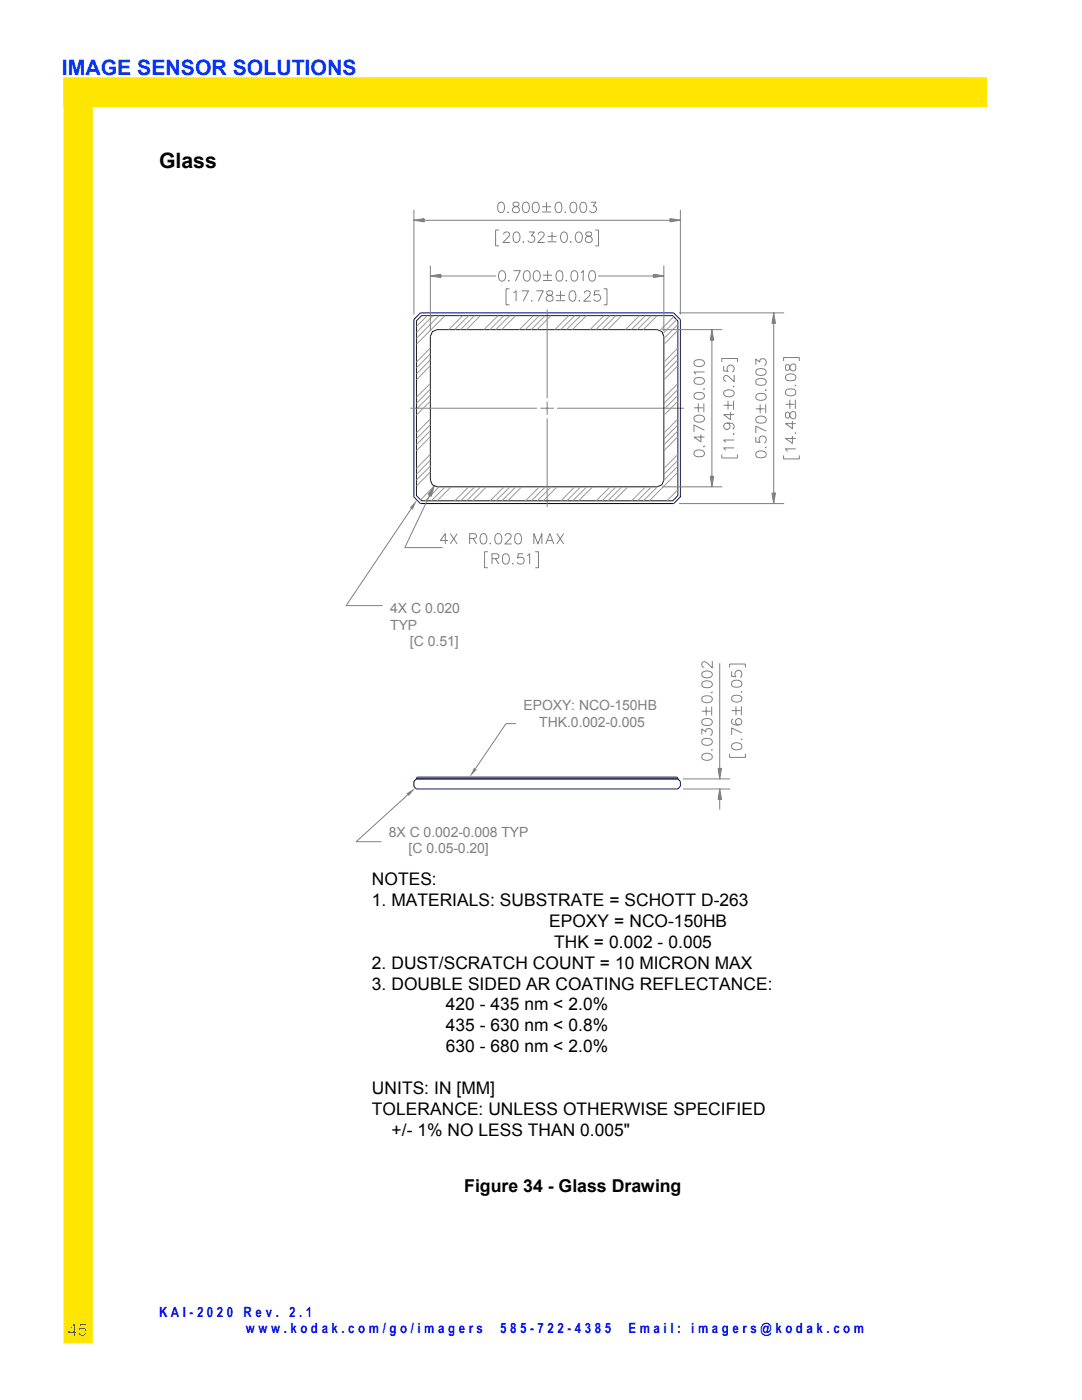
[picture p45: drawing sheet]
<svg xmlns="http://www.w3.org/2000/svg" width="216mm" height="279mm" viewBox="0 0 216 279" stroke-linecap="round" stroke-linejoin="round" font-family="sans-serif">
<defs><g id="words">
<text font-size="4.2" fill="#0035ff" x="12.3" y="14.9">IMAGE SENSOR SOLUTIONS</text>
<text font-size="4.2" x="31.7" y="33.6">Glass</text>
<g font-size="3.5">
<text x="74.2" y="176.6">NOTES:</text>
<text x="74.2" y="180.8">1. MATERIALS: SUBSTRATE = SCHOTT D-263</text>
<text x="109.6" y="185">EPOXY = NCO-150HB</text>
<text x="110.6" y="189.1">THK = 0.002 - 0.005</text>
<text x="74.2" y="193.3">2. DUST/SCRATCH COUNT = 10 MICRON MAX</text>
<text x="74.2" y="197.5">3. DOUBLE SIDED AR COATING REFLECTANCE:</text>
<text x="89" y="201.7">420 - 435 nm &lt; 2.0%</text>
<text x="89" y="205.8">435 - 630 nm &lt; 0.8%</text>
<text x="89" y="210">630 - 680 nm &lt; 2.0%</text>
<text x="74.2" y="218.3">UNITS: IN [MM]</text>
<text x="74.2" y="222.5">TOLERANCE: UNLESS OTHERWISE SPECIFIED</text>
<text x="78.2" y="226.7">+/- 1% NO LESS THAN 0.005&quot;</text>
<text x="92.6" y="237.9">Figure 34 - Glass Drawing</text>
</g>
<text font-size="3.5" fill="#f00" x="13.6" y="266.6">45</text>
<g font-size="2.8" fill="#808080">
<text x="77.9" y="122.3">4X C 0.020</text>
<text x="77.9" y="125.7">TYP</text>
<text x="81.8" y="129">[C 0.51]</text>
<text x="104.5" y="141.7">EPOXY: NCO-150HB</text>
<text x="107.6" y="145">THK.0.002-0.005</text>
<text x="77.6" y="167">8X C 0.002-0.008 TYP</text>
<text x="81.5" y="170.3">[C 0.05-0.20]</text>
</g>
<g font-size="2.8" fill="#00f">
<text x="31.7" y="262.8">K A I - 2 0 2 0</text>
<text x="48.6" y="262.8">R e v .</text>
<text x="57.7" y="262.8">2 . 1</text>
<text x="49.1" y="266">w w w . k o d a k . c o m / g o / i m a g e r s</text>
<text x="99.8" y="266">5 8 5 - 7 2 2 - 4 3 8 5</text>
<text x="125.4" y="266">E m a i l :</text>
<text x="137.9" y="266">i m a g e r s @ k o d a k . c o m</text>
</g>
</g></defs>
<path d="M12.7 18.4h184.1M15.6 15.6v252.5" fill="none" stroke="#ffe600" stroke-width="5.8" stroke-linecap="butt"/>
<path d="M84.1 63h50.1l1.1 1v34.9l-1.1 1h-50.1l-1-1v-34.9zM86.3 66.2l.9-.4h43.9l1 .4 .4 .9v28.7l-.4 1-1 .4h-43.9l-.9-.4-.4-1v-28.7zM83.2 155.2l51.9-.1 .2 .3h-52.2z" fill="none" stroke="#1a1a1a" stroke-width=".2"/>
<path d="M82.6 63.8l1.3-1.4h50.5l1.4 1.4M82.6 63.8v35.4M135.8 63.8v35.4l-1.4 1.3h-50.5l-1.3-1.3M82.6 156l.5-.6h52.2l.5 .6v.9l-.5 .6h-52.2l-.5-.6M82.6 156v.9" fill="none" stroke="#000080" stroke-width=".2"/>
<path d="M109.2 61.8v17.7M81.9 81.5h25.3M107.8 81.5h2.7M109.2 80.1v2.7M109.2 83.5v17.7M111.2 81.5h25.3" fill="none" stroke="#808080" stroke-width=".2"/>
<g fill="none" stroke="#9a9a9a" stroke-width=".2">
<path d="M85.3 63l-2.2 2.2M85.9 76.5l-2.8 2.8M85.9 69.4l-2.8 2.9M85.9 77.7l-2.8 2.8M85.9 70.6l-2.8 2.8M85.9 78.9l-2.8 2.8M85.9 71.8l-2.8 2.8M85.9 73l-2.8 2.8M86.4 63l-3.3 3.3M87.6 63l-4.5 4.5M88.8 63l-5.7 5.7M92.3 63l-2.8 2.8"/>
<path d="M93.5 63l-2.8 2.8M94.7 63l-2.8 2.8M95.9 63l-2.8 2.8M99.4 63l-2.8 2.8M100.5 63l-2.8 2.8M101.7 63l-2.8 2.8M102.9 63l-2.8 2.8M106.4 63l-2.8 2.8M107.6 63l-2.8 2.8M108.8 63l-2.8 2.8M110 63l-2.8 2.8M113.5 63l-2.8 2.8"/>
<path d="M114.7 63l-2.8 2.8M115.8 63l-2.8 2.8M117 63l-2.8 2.8M120.5 63l-2.8 2.8M121.7 63l-2.8 2.8M122.9 63l-2.8 2.8M124.1 63l-2.8 2.8M127.6 63l-2.8 2.8M128.8 63l-2.8 2.8M130 63l-2.8 2.8M131.1 63l-2.8 2.8M134.4 63.2l-2.7 2.8"/>
<path d="M135 63.8l-2.7 2.7M135.3 76.5l-2.8 2.9M135.3 69.4l-2.8 2.9M135.3 77.7l-2.8 2.8M135.3 70.6l-2.8 2.8M135.3 78.9l-2.8 2.8M135.3 71.8l-2.8 2.8M135.3 64.8l-2.8 2.8M135.3 73l-2.8 2.8M135.3 66l-2.8 2.7M85.9 90.7l-2.8 2.8M85.9 83.6l-2.8 2.8"/>
<path d="M85.9 91.8l-2.8 2.9M85.9 84.8l-2.8 2.8M85.9 93l-2.8 2.8M85.9 86l-2.8 2.8M85.9 94.2l-2.8 2.8M85.9 87.1l-2.8 2.8M85.9 80.1l-2.8 2.7M86.6 97l-2.7 2.8M87.7 97.2l-2.8 2.7M88.8 97.2l-2.8 2.7M90 97.2l-2.8 2.7M93.5 97.2l-2.8 2.7"/>
<path d="M94.7 97.2l-2.8 2.7M95.9 97.2l-2.8 2.7M97.1 97.2l-2.8 2.7M100.6 97.2l-2.8 2.7M101.8 97.2l-2.8 2.7M102.9 97.2l-2.8 2.7M104.1 97.2l-2.8 2.7M107.6 97.2l-2.7 2.7M108.8 97.2l-2.8 2.7M110 97.2l-2.8 2.7M111.2 97.2l-2.8 2.7M114.7 97.2l-2.8 2.7"/>
<path d="M115.9 97.2l-2.8 2.7M117.1 97.2l-2.8 2.7M118.3 97.2l-2.9 2.7M121.8 97.2l-2.8 2.7M122.9 97.2l-2.8 2.7M124.1 97.2l-2.8 2.7M125.3 97.2l-2.8 2.7M128.8 97.2l-2.8 2.7M130 97.2l-2.8 2.7M131.2 97.2l-2.8 2.7M135.3 97.8l-2.2 2.1M135.3 90.7l-2.8 2.8"/>
<path d="M135.3 83.6l-2.8 2.8M135.3 91.9l-2.8 2.8M135.3 84.8l-2.8 2.8M135.3 93l-2.9 2.9M135.3 86l-2.8 2.8M135.3 94.2l-5.7 5.7M135.3 87.1l-2.8 2.9M135.3 80.1l-2.8 2.8"/>
</g>
<path d="M85.9 55.1l2.1-.4v.7zM130.4 54.7v.7l2.1-.3z" fill-rule="evenodd" fill="#808080"/>
<g fill="none" stroke="#808080" stroke-width=".2">
<path d="M85.9 55.1l2.1-.4v.7zM85.9 53v13.1M88 55.1h11M99.8 54.1a.64 .64 0 0 1 1 .3 1.33 1.33 0 0 1-.5 1.7h-.2a1.29 1.29 0 0 1-.3-2zM101.6 55.9v.2l.1-.1M101.7 57.6h-.7v3.2h.7M102.4 54h1.4l-1 2.1M102.4 58.4l.6-.4v2.1M104.1 58h1.4l-1.1 2.1M104.7 54.1a.64 .64 0 0 1 1 .3 1.89 1.89 0 0 1-.2 1.6 .62 .62 0 0 1-1-.3 1.52 1.52 0 0 1 .2-1.6zM106.1 59.9v.2l.1-.1M106.7 54.1a.62 .62 0 0 1 1 .3 1.06 1.06 0 0 1-.7 1.7 1.29 1.29 0 0 1-.3-2z"/>
<path d="M107 58h1.4l-1 2.1M108.4 56h1.8M108.4 54.9h1.8M109.2 58.1a.47 .47 0 0 0 .2 .8 .8 .8 0 0 1 .9 .8 .71 .71 0 0 1-.8 .4 .71 .71 0 0 1-.5-.7 .99 .99 0 0 1 1-.5 .47 .47 0 0 0 .2-.8l-.3-.1zM109.3 54v1.8M110.9 58.9h1.9M111.3 54.1a.65 .65 0 0 1 .9 .3 1.89 1.89 0 0 1-.2 1.6 .62 .62 0 0 1-.9-.3 1.52 1.52 0 0 1 .2-1.6zM111.8 58v1.8M113 55.9l-.1 .1 .1 .1 .1-.1M113.9 58.1a.62 .62 0 0 1 .9 .3 1.05 1.05 0 0 1-.7 1.7 1.29 1.29 0 0 1-.2-2zM114.2 54.1a.64 .64 0 0 1 1 .3 1.33 1.33 0 0 1-.5 1.7h-.2a.93 .93 0 0 1-.6-1.2zM115.6 59.9l-.1 .1 .1 .1 .1-.1"/>
<path d="M115.9 54.4l.5-.4v2.1M116.6 58.5l.1-.3a.72 .72 0 0 1 1 0 .77 .77 0 0 1-.2 .9l-1 1h1.4M117.8 54.1a.6 .6 0 0 1 .9 .3 1.35 1.35 0 0 1-.4 1.7h-.3a1.29 1.29 0 0 1-.2-2zM119.3 55.1h11.1M119.7 58h-1l-.1 .9a.74 .74 0 0 1 1.1 0 .74 .74 0 0 1-.1 1.1 .74 .74 0 0 1-1.1-.3M120.4 57.6h.7v3.2h-.7M130.4 54.7l2.1 .4-2.1 .3zM132.5 53v13.1M110.9 60h1.9"/>
</g>
<path d="M82.6 43.9l2-.3 .1 .7zM133.7 43.6v.7l2.1-.4z" fill-rule="evenodd" fill="#808080"/>
<g fill="none" stroke="#808080" stroke-width=".2">
<path d="M82.6 43.9l2-.3 .1 .7zM82.6 41.9v20.9M84.6 44h49.1M99.6 40.5a.62 .62 0 0 1 1 .2 1.06 1.06 0 0 1-.7 1.7 1.39 1.39 0 0 1-.3-1.9zM99.6 45.9h-.7v3.2h.7M100.5 46.8l.1-.3 .3-.2h.4l.3 .2a.68 .68 0 0 1-.2 .8l-1 1.1h1.4M101.4 42.2v.2l.1-.1M102.4 40.5a.42 .42 0 0 0 .3 .6 .85 .85 0 0 1 .9 .9 .72 .72 0 0 1-.8 .5 .72 .72 0 0 1-.5-.8 1.26 1.26 0 0 1 1.1-.6l.1-.4a.73 .73 0 0 0-1.1-.2zM102.7 46.4a.62 .62 0 0 1 .9 .3 1.06 1.06 0 0 1-.7 1.7 .93 .93 0 0 1-.5-1.2v-.5zM104.4 48.2v.2l.1-.1M104.5 40.5a.62 .62 0 0 1 1 .2 1.06 1.06 0 0 1-.7 1.7 1.3 1.3 0 0 1-.3-1.9zM105.5 46.3h1.1l-.6 .8a.7 .7 0 0 1 .6 1 .7 .7 0 0 1-1.1 .1l-.2-.2"/>
<path d="M106.5 40.5a.62 .62 0 0 1 1 .2 1.06 1.06 0 0 1-.7 1.7 1.3 1.3 0 0 1-.3-1.9zM107.4 46.8l.1-.3a.66 .66 0 0 1 1 0 .63 .63 0 0 1-.2 .8l-1 1.1h1.4M108.2 42.3h1.8M108.2 41.3h1.8M109.1 40.3v1.8M109.3 48.3h1.8M109.3 47.2h1.8M110.2 46.3v1.8M111.1 40.5a.62 .62 0 0 1 .9 .2 1.45 1.45 0 0 1-.4 1.7h-.3a1.3 1.3 0 0 1-.2-1.9zM112.2 46.4a.63 .63 0 0 1 .9 .3 1.83 1.83 0 0 1-.2 1.6 .62 .62 0 0 1-.9-.3 1.49 1.49 0 0 1 .2-1.6zM112.8 42.2l-.1 .1 .1 .1 .1-.1M113.9 48.2l-.1 .1 .1 .1 .1-.1"/>
<path d="M114 40.5a.62 .62 0 0 1 1 .2 1.06 1.06 0 0 1-.7 1.7 1.39 1.39 0 0 1-.3-1.9zM115.1 46.4a.62 .62 0 0 1 1 .3 1.06 1.06 0 0 1-.7 1.7 1.3 1.3 0 0 1-.3-2zM116 40.5a.59 .59 0 0 1 .9 .2 1.06 1.06 0 0 1-.6 1.7 1.3 1.3 0 0 1-.3-1.9zM117 46.4a.38 .38 0 0 0 .2 .7 .76 .76 0 0 1 .8 .3 .76 .76 0 0 1 0 .9 .78 .78 0 0 1-1.2-.3 .8 .8 0 0 1 1-.9 .42 .42 0 0 0 .2-.7l-.3-.1zM117.9 40.3h1l-.5 .8a.68 .68 0 0 1 .4 1.1 .68 .68 0 0 1-1.1-.2M118.8 45.9h.6v3.2h-.6M133.7 43.6l2.1 .3-2.1 .4zM135.8 41.9v20.9"/>
</g>
<path d="M142 65.8l-.3 2.1h.7zM141.7 95.1h.7l-.4 2.1z" fill-rule="evenodd" fill="#808080"/>
<g fill="none" stroke="#808080" stroke-width=".2">
<path d="M132.1 65.8h12M138.6 78.6a1.39 1.39 0 0 1 2 .3v.2a1.21 1.21 0 0 1-2.1 0zM138.6 75.6a1.3 1.3 0 0 1 2 .3v.2a.95 .95 0 0 1-1.3 .6l-.4-.1a.63 .63 0 0 1-.3-1zM138.6 72.1a1.39 1.39 0 0 1 2 .2v.3a1.21 1.21 0 0 1-2.1 0zM140.4 77.5l.2 .1-.2 .1v-.1M140.6 74.2h-2.1l.4 .5M142 65.8l.4 2.1h-.7zM142 67.9v27.2M144 72.3v-.8h3.2v.8M144.4 73v1l.9 .1a.73 .73 0 0 1 0-1.1 .73 .73 0 0 1 1.1 .2 .73 .73 0 0 1-.3 1M144.5 78.1a1.39 1.39 0 0 1 2 .3v.2a1.21 1.21 0 0 1-2.1 0zM145.3 80v1.7"/>
<path d="M146.4 77l.1 .1-.1 .1-.1-.1M146.4 80v1.7M146.5 74.8v1.4l-1-1a.59 .59 0 0 0-.6-.3 .59 .59 0 0 0-.5 .4 .64 .64 0 0 0 .4 .8h.1M132.1 97.2h12M138.5 81.4h1.8M138.6 90.1a1.3 1.3 0 0 1 2 .3v.2a1.26 1.26 0 0 1-2.1 0zM138.6 83.2a1.3 1.3 0 0 1 2 .2v.3a1.21 1.21 0 0 1-2.1 0zM139.3 80.5v1.8M139.8 86.7v1.5l-1.3-1h2.1M140.4 89l.2 .1-.2 .1v-.1M140.4 80.5v1.8M140.6 85.9l-2.1-1.1v1.4"/>
<path d="M141.7 95.1h.7l-.4 2.1zM144 90.7v.7h3.2v-.7M144.4 80.9h1.8M145.1 84.4a.63 .63 0 0 1 .6 .8 .63 .63 0 0 1-.9 .4 .63 .63 0 0 1-.3-.9 1.48 1.48 0 0 1 1.9 0l.1 .5-.1 .3-.2 .1M145.8 82.3v1.5l-1.4-1.1h2.1M146.4 86.5l.1 .1-.1 .1-.1-.1M146.5 89.4h-2.1l.4 .5M146.5 87.8h-2.1l.4 .5"/>
</g>
<path d="M154.4 62.4l-.4 2.1h.7zM154 98.4h.7l-.3 2.1z" fill-rule="evenodd" fill="#808080"/>
<g fill="none" stroke="#808080" stroke-width=".2">
<path d="M135.5 62.4h21M150.8 72.8v-1.1l.8 .6a.7 .7 0 0 1 1-.6 .7 .7 0 0 1 .1 1.2l-.2 .1M150.9 78.8a1.36 1.36 0 0 1 2 .3v.2a1.19 1.19 0 0 1-2.1 0zM150.9 75.8a1.32 1.32 0 0 1 2 .3v.2a.91 .91 0 0 1-1.2 .6l-.5-.1a.69 .69 0 0 1-.3-1zM150.9 73.9a1.32 1.32 0 0 1 2 .2v.2a1.19 1.19 0 0 1-2.1 0zM152.8 77.7l.1 .1-.1 .1-.1-.1M154.4 62.4l.3 2.1h-.7zM154.4 64.5v33.9M156.4 72.1v-.7h3.1v.7M156.8 77.9a1.71 1.71 0 0 1 1.9 0 .69 .69 0 0 1-.3 1 1.58 1.58 0 0 1-1.6-.2zM156.8 74.9a1.52 1.52 0 0 1 1.9 0 .72 .72 0 0 1-.3 1 2.01 2.01 0 0 1-1.6-.2zM156.8 72.9a.77 .77 0 0 0 .2 1l.4-.1 .1-.2a.75 .75 0 0 1 .3-.8 .75 .75 0 0 1 .9 .1 .85 .85 0 0 1-.3 1.1 .83 .83 0 0 1-.9-1 .45 .45 0 0 0-.7-.1z"/>
<path d="M157.6 79.8v1.8M158.7 76.8v.2l-.1-.1M158.7 79.8v1.8M150.8 87.2v1l.9 .1a.74 .74 0 0 1 0-1.1 .74 .74 0 0 1 1.1 .1 .74 .74 0 0 1-.3 1.1M150.8 81.6h1.8M150.9 90.3a1.32 1.32 0 0 1 2 .3v.2a.94 .94 0 0 1-1.2 .6l-.5-.1a.68 .68 0 0 1-.3-1zM150.9 83.4a1.32 1.32 0 0 1 2 .2v.3a1.36 1.36 0 0 1-2 .3zM151.7 80.7v1.8M152.8 89.2l.1 .1h-.2M152.8 80.7v1.8M152.9 86l-2.1-1v1.4M154 98.4h.7l-.3 2.1z"/>
<path d="M156.4 90.9v.7h3.1v-.7M156.7 80.7h1.8M156.8 82.3a.85 .85 0 0 0 .2 1.1h.4l.1-.2a.78 .78 0 0 1 .3-.8 .78 .78 0 0 1 .8-.1l.2 .4a.69 .69 0 0 1-.4 .9 .87 .87 0 0 1-.9-1.1 .45 .45 0 0 0-.7-.2zM158.1 87v1.5l-1.4-1h2.1M158.1 84v1.5l-1.4-1h2.1M158.7 86.3v.2l-.1-.1M158.8 89.6h-2.1l.4 .5M135.5 100.5h21"/>
</g>
<path d="M143.6 157.5l-.3 2h.7zM143.3 153.4h.7l-.4 2z" fill-rule="evenodd" fill="#808080"/>
<g fill="none" stroke="#808080" stroke-width=".2">
<path d="M140.1 139.1a1.71 1.71 0 0 1 1.9 0 .64 .64 0 0 1-.3 1 1.58 1.58 0 0 1-1.6-.2zM140.1 136.2a1.34 1.34 0 0 1 2 .3v.2a1.43 1.43 0 0 1-2 .3zM140.1 134.2a1.34 1.34 0 0 1 2 .3v.2a1.21 1.21 0 0 1-2.1 0zM142 138.1l.1 .1-.1 .1-.1-.1M142.1 131.9v1.4l-1-1a.61 .61 0 0 0-1.1 .1l.1 .6 .4 .2M143.6 132.4v21M145.6 133.2v-.7h3.1v.7M146 134v1l.8 .1a.75 .75 0 0 1 0-1.1 .75 .75 0 0 1 1.1 .1 .75 .75 0 0 1-.2 1.1M146 139.1a1.52 1.52 0 0 1 1.9 0 .65 .65 0 0 1-.2 .9 1.58 1.58 0 0 1-1.7-.2zM146 136.1a1.52 1.52 0 0 1 1.9 0 .71 .71 0 0 1-.2 1 1.72 1.72 0 0 1-1.7-.2zM147.9 138v.2l-.1-.2M136.3 157.5h9.4"/>
<path d="M136.3 155.4h9.4M140 146.6v-1.1l.8 .6a.67 .67 0 0 1 .8-.7 .67 .67 0 0 1 .5 .9l-.4 .5M140 141.9h1.8M140.1 150.6a1.34 1.34 0 0 1 2 .3v.3a1.21 1.21 0 0 1-2.1 0zM140.1 147.6a1.71 1.71 0 0 1 1.9 0 .64 .64 0 0 1-.3 1 1.58 1.58 0 0 1-1.6-.2zM140.1 143.7a1.34 1.34 0 0 1 2 .3v.2a1.38 1.38 0 0 1-2 .3zM140.9 141v1.8M142 149.5l.1 .1h-.2M142 141v1.8M143.3 153.4h.7l-.4 2zM143.6 157.5l.4 2h-.7zM143.6 159.5v2.1"/>
<path d="M145.6 150.5v.7h3.1v-.7M146 141.8h1.7M146 148.5a1.52 1.52 0 0 1 1.9 0 .72 .72 0 0 1-.2 1 1.65 1.65 0 0 1-1.7-.2zM146.3 143.5a.6 .6 0 0 0 0 1.1 1.16 1.16 0 0 0 1.7-.5 .64 .64 0 0 0-.6-.7 .64 .64 0 0 0-.7 .6 .64 .64 0 0 0 .7 .7M146.9 140.9v1.8M147.9 147.4l.1 .2h-.2M147.9 140.9v1.8M148 146.3l-2-1v1.4"/>
</g>
<path d="M94.6 153.2l.5 .4-1.4 1.5z" fill="#808080"/>
<path d="M103 144.4h-2l-6.1 9" fill="none" stroke="#808080" stroke-width=".2"/>
<path d="M86.6 97l-.6 2-.6-.3z" fill="#808080"/>
<g fill="none" stroke="#808080" stroke-width=".2">
<path d="M85.7 98.9l-4.9 10.4h7.5M86.6 97l-.6 2-.6-.3zM89.4 107.9h-1.5l1-1.4v2.1M89.9 106.5l1.3 2.1M91.2 106.5l-1.3 2.1M93.7 107.5l1.2-.1 .2-.5-.5-.4h-.9v2.1M94.4 107.5l.7 1.1M96.1 106.6a.65 .65 0 0 1 .9 .3 1.05 1.05 0 0 1-.6 1.7 1.13 1.13 0 0 1-.5-1.7zM97.3 110.1h-.6v3.2h.6M97.9 108.4l-.2 .1 .2 .1v-.1M98.2 111.5l1.2-.1a.49 .49 0 0 0 0-.8l-1.2-.1v2.1M98.8 111.5l.7 1.1"/>
<path d="M99 106.6a.65 .65 0 0 1 1 .3 1.04 1.04 0 0 1-.7 1.7 1.3 1.3 0 0 1-.3-2zM100.5 110.6a.65 .65 0 0 1 1 .3 1.04 1.04 0 0 1-.7 1.7l-.3-.1a1.69 1.69 0 0 1 0-1.9zM100.8 107l.1-.3a.72 .72 0 0 1 1 0 .77 .77 0 0 1-.2 .9l-1 1h1.4M102.3 112.4l-.1 .1 .1 .1 .1-.1M103 106.6a.65 .65 0 0 1 .9 .3 1.05 1.05 0 0 1-.6 1.7l-.3-.1a1.68 1.68 0 0 1 0-1.9zM104.4 110.5h-1l-.1 .9a.73 .73 0 0 1 1.1 0 .73 .73 0 0 1-.1 1.1 .73 .73 0 0 1-1.1-.3M105.2 110.9l.5-.4v2.1M106.5 108.6v-2.1l.8 2.1 .8-2.1v2.1M106.8 110.1h.6v3.2h-.6M108.9 108.6l.8-2.1 .8 2.1M109.2 107.9h1M111.1 106.5l1.4 2.1"/>
<path d="M112.5 106.5l-1.4 2.1"/>
</g>
<path d="M83.2 99.8l-.9 1.9-.5-.4z" fill="#808080"/>
<path d="M82.1 101.5l-13 19.4h7.3" fill="none" stroke="#808080" stroke-width=".2"/>
<path d="M81.1 158.4l1.8-1.2-1.3 1.7z" fill="#808080"/>
<path d="M81.3 158.6l-10.2 9.4h5" fill="none" stroke="#808080" stroke-width=".2"/>
<use href="#words"/>
</svg>
